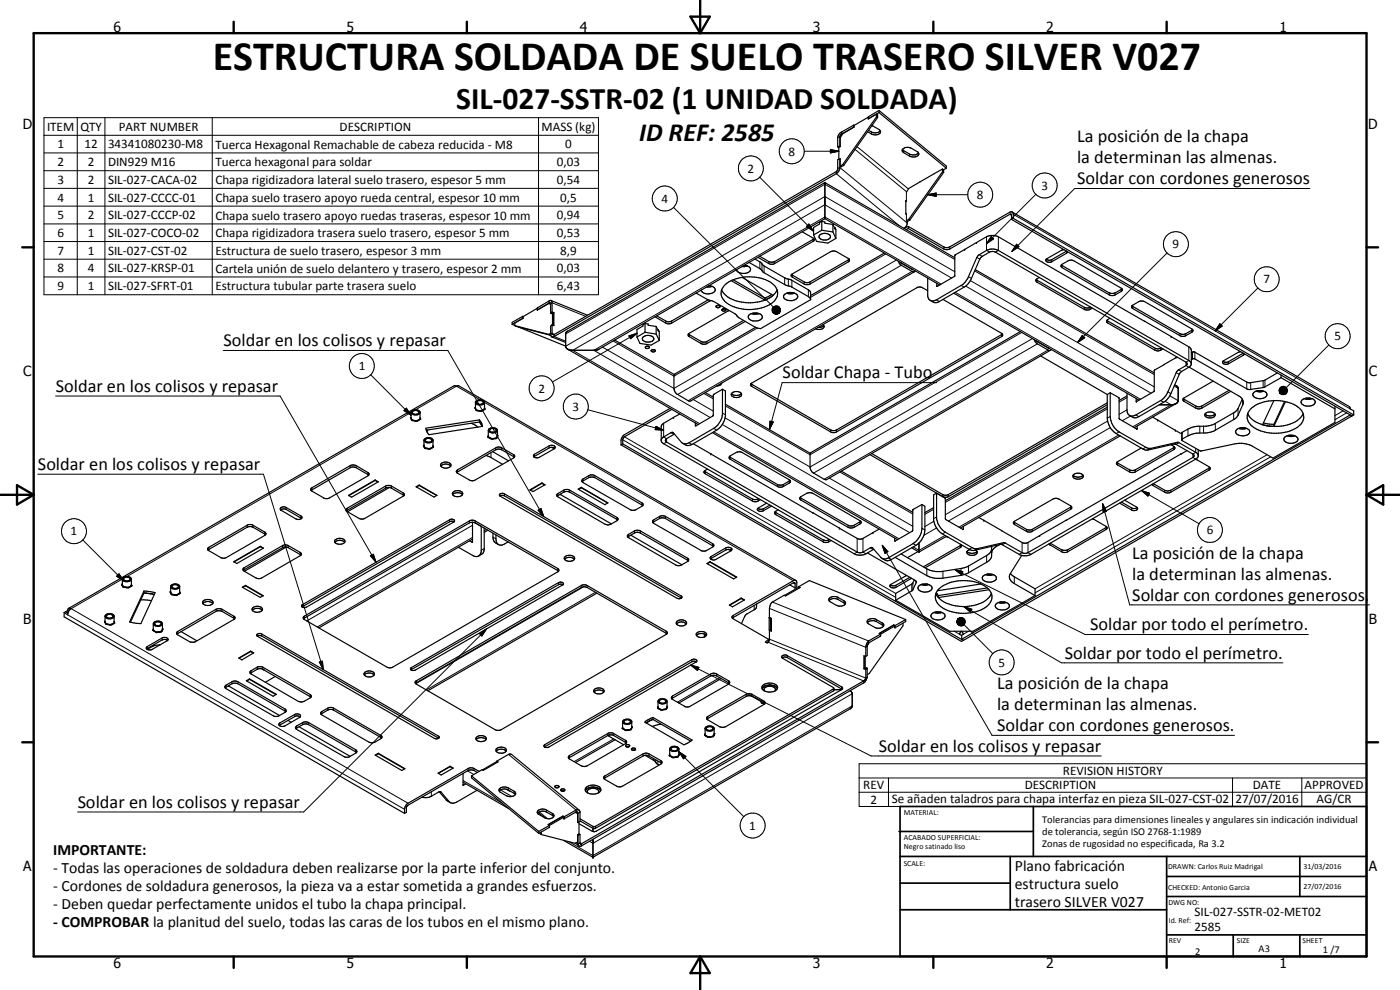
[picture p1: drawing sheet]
<svg xmlns="http://www.w3.org/2000/svg" width="420mm" height="297mm" viewBox="0 0 420 297" stroke-linecap="round" stroke-linejoin="round" font-family="sans-serif">
<defs><g id="words">
<text font-size="12.6" x="63.9" y="20.9">ESTRUCTURA SOLDADA DE SUELO TRASERO SILVER V027</text>
<text font-size="9.4" x="136.9" y="32.7">SIL-027-SSTR-02 (1 UNIDAD SOLDADA)</text>
<text font-size="7.9" x="191.8" y="42.2">ID REF: 2585</text>
<g font-size="5.5">
<text x="323.2" y="42.7">La posición de la chapa</text>
<text x="323.2" y="49">la determinan las almenas.</text>
<text x="323.2" y="55.3">Soldar con cordones generosos</text>
<text x="67" y="103.8">Soldar en los colisos y repasar</text>
<text x="234.9" y="113.5">Soldar Chapa - Tubo</text>
<text x="16.7" y="117.6">Soldar en los colisos y repasar</text>
<text x="11.4" y="141.1">Soldar en los colisos y repasar</text>
<text x="339.8" y="167.6">La posición de la chapa</text>
<text x="339.8" y="173.9">la determinan las almenas.</text>
<text x="339.8" y="180.2">Soldar con cordones generosos.</text>
<text x="327.1" y="189.1">Soldar por todo el perímetro.</text>
<text x="319.5" y="197.6">Soldar por todo el perímetro.</text>
<text x="299.3" y="206.8">La posición de la chapa</text>
<text x="299.3" y="213.1">la determinan las almenas.</text>
<text x="299.3" y="219.4">Soldar con cordones generosos.</text>
<text x="263.7" y="225.6">Soldar en los colisos y repasar</text>
<text x="23.3" y="242.4">Soldar en los colisos y repasar</text>
</g>
<g font-size="4.7">
<text x="15.9" y="256.5">IMPORTANTE:</text>
<text x="15.9" y="261.9">- Todas las operaciones de soldadura deben realizarse por la parte inferior del conjunto.</text>
<text x="304.6" y="261.2">Plano fabricación</text>
<text x="15.9" y="267.3">- Cordones de soldadura generosos, la pieza va a estar sometida a grandes esfuerzos.</text>
<text x="304.6" y="266.6">estructura suelo</text>
<text x="15.9" y="272.7">- Deben quedar perfectamente unidos el tubo la chapa principal.</text>
<text x="304.6" y="272">trasero SILVER V027</text>
<text x="15.9" y="278">- COMPROBAR la planitud del suelo, todas las caras de los tubos en el mismo plano.</text>
</g>
<g font-size="4.2">
<text x="34" y="9.6">6</text>
<text x="104" y="9.6">5</text>
<text x="174" y="9.6">4</text>
<text x="244" y="9.6">3</text>
<text x="314" y="9.6">2</text>
<text x="384" y="9.6">1</text>
<text x="6.8" y="38.7">D</text>
<text x="410.6" y="38.7">D</text>
<text x="7" y="112.9">C</text>
<text x="410.8" y="112.9">C</text>
<text x="7" y="187.1">B</text>
<text x="410.8" y="187.1">B</text>
<text x="7" y="261.4">A</text>
<text x="410.8" y="261.4">A</text>
<text x="34" y="290.4">6</text>
<text x="104" y="290.4">5</text>
<text x="174" y="290.4">4</text>
<text x="244" y="290.4">3</text>
<text x="314" y="290.4">2</text>
<text x="384" y="290.4">1</text>
</g>
<g font-size="3.9">
<text x="14.1" y="39.2">ITEM</text>
<text x="24.1" y="39.2">QTY</text>
<text x="35.7" y="39.2">PART NUMBER</text>
<text x="101.9" y="39.2">DESCRIPTION</text>
<text x="162.5" y="39.3">MASS (kg)</text>
<text x="17.2" y="44.5">1</text>
<text x="25.4" y="44.5">12</text>
<text x="32.4" y="44.5">34341080230-M8</text>
<text x="64.6" y="44.6">Tuerca Hexagonal Remachable de cabeza reducida - M8</text>
<text x="169.6" y="44.5">0</text>
<text x="236.6" y="46.7">8</text>
<text x="17.2" y="49.9">2</text>
<text x="26.4" y="49.9">2</text>
<text x="32.4" y="49.9">DIN929 M16</text>
<text x="64.6" y="50">Tuerca hexagonal para soldar</text>
<text x="167.1" y="49.9">0,03</text>
<text x="224.4" y="51.8">2</text>
<text x="17.2" y="55.2">3</text>
<text x="26.4" y="55.2">2</text>
<text x="32.4" y="55.2">SIL-027-CACA-02</text>
<text x="64.6" y="55.2">Chapa rigidizadora lateral suelo trasero, espesor 5 mm</text>
<text x="167.1" y="55.2">0,54</text>
<text x="293.2" y="59.7">8</text>
<text x="312.5" y="56.9">3</text>
<text x="17.2" y="65.8">5</text>
<text x="17.2" y="60.5">4</text>
<text x="26.4" y="65.8">2</text>
<text x="26.4" y="60.5">1</text>
<text x="32.4" y="65.8">SIL-027-CCCP-02</text>
<text x="32.4" y="60.5">SIL-027-CCCC-01</text>
<text x="64.6" y="65.9">Chapa suelo trasero apoyo ruedas traseras, espesor 10 mm</text>
<text x="64.6" y="60.5">Chapa suelo trasero apoyo rueda central, espesor 10 mm</text>
<text x="167.1" y="65.8">0,94</text>
<text x="168.1" y="60.5">0,5</text>
<text x="198.5" y="60.8">4</text>
<text x="17.2" y="71.1">6</text>
<text x="26.4" y="71.1">1</text>
<text x="32.4" y="71.1">SIL-027-COCO-02</text>
<text x="64.6" y="71.2">Chapa rigidizadora trasera suelo trasero, espesor 5 mm</text>
<text x="167.1" y="71.1">0,53</text>
<text x="17.2" y="76.4">7</text>
<text x="26.4" y="76.4">1</text>
<text x="32.4" y="76.4">SIL-027-CST-02</text>
<text x="64.6" y="76.5">Estructura de suelo trasero, espesor 3 mm</text>
<text x="168.1" y="76.4">8,9</text>
<text x="351.9" y="74.5">9</text>
<text x="17.2" y="81.7">8</text>
<text x="26.4" y="81.7">4</text>
<text x="32.4" y="81.7">SIL-027-KRSP-01</text>
<text x="64.6" y="81.8">Cartela unión de suelo delantero y trasero, espesor 2 mm</text>
<text x="167.1" y="81.7">0,03</text>
<text x="17.2" y="87">9</text>
<text x="26.4" y="87">1</text>
<text x="32.4" y="87">SIL-027-SFRT-01</text>
<text x="64.6" y="87.1">Estructura tubular parte trasera suelo</text>
<text x="167.1" y="87">6,43</text>
<text x="379.2" y="85">7</text>
<text x="400.5" y="102.2">5</text>
<text x="107.6" y="111.1">1</text>
<text x="161.6" y="117.8">2</text>
<text x="171.8" y="123.3">3</text>
<text x="21.2" y="160.7">1</text>
<text x="362.2" y="160.3">6</text>
<text x="299.6" y="200">5</text>
<text x="319" y="232.5">REVISION HISTORY</text>
<text x="259.1" y="236.8">REV</text>
<text x="307.5" y="236.8">DESCRIPTION</text>
<text x="376" y="236.8">DATE</text>
<text x="391.5" y="236.8">APPROVED</text>
<text x="261.2" y="241.1">2</text>
<text x="267.7" y="240.8">Se añaden taladros para chapa interfaz en pieza SIL-027-CST-02</text>
<text x="370.8" y="241">27/07/2016</text>
<text x="395.1" y="241">AG/CR</text>
<text x="224.9" y="249">1</text>
<text x="358.5" y="275">SIL-027-SSTR-02-MET02</text>
<text x="358.5" y="279.4">2585</text>
</g>
<g font-size="3.1">
<text x="312.7" y="246.8">Tolerancias para dimensiones lineales y angulares sin indicación individual</text>
<text x="312.7" y="250.4">de tolerancia, según ISO 2768-1:1989</text>
<text x="312.7" y="254">Zonas de rugosidad no especificada, Ra 3.2</text>
<text x="358.7" y="286.5">2</text>
<text x="377.7" y="285.6">A3</text>
<text x="397" y="285.9">1 /7</text>
</g>
<g font-size="2.4">
<text x="271.2" y="244.4">MATERIAL:</text>
<text x="271.3" y="252">ACABADO SUPERFICIAL:</text>
<text x="271.3" y="254.6">Negro satinado liso</text>
<text x="271.2" y="259.7">SCALE:</text>
<text x="350.6" y="260.8">DRAWN: Carlos Ruiz Madrigal</text>
<text x="391.2" y="260.6">31/03/2016</text>
<text x="350.6" y="267">CHECKED: Antonio Garcia</text>
<text x="391.2" y="266.7">27/07/2016</text>
<text x="350.6" y="271.4">DWG NO:</text>
<text x="350.8" y="276.9">Id. Ref:</text>
<text x="350.8" y="282.8">REV</text>
<text x="371.2" y="282.9">SIZE</text>
<text x="390.9" y="282.9">SHEET</text>
</g>
</g></defs>
<g fill="none" stroke="#000" stroke-width=".3">
<path d="M13.2 35.3h166.4v53.1h-166.4zM23.2 35.3v53.1M31.5 35.3v53.1M63.7 35.3v53.1M161.6 35.3v53.1M261.5 39.6v.6M13.2 40.6h166.4M13.2 45.9h166.4M13.2 51.2h166.4M13.2 56.5h166.4M228 53.2l16.2 16.2M241.4 45.4h10.3"/>
<path d="M249.2 44.9l2.5 .5-2.5 .5zM251 52.1l18.9 15.6M252 50.2l20.3 16.7M252.3 41.2l-.3-.1-.6 .2M252.6 40.2l.2 .1M256.6 44.8l15.5 12.8M257.2 44l15.4 12.7M271.2 45.2v.6M272 57.7v2.6M273 46.2v.7M278.5 58.4l2.5-.5v1zM278.5 58.4h11.9"/>
<path d="M310.9 58.3l-14.8 14.8M393.1 56.6h-70.6l-18.8 18.8M13.2 61.8h166.4M13.2 67.2h166.4M13.2 72.5h166.4M13.2 77.8h166.4M202.1 62.2l30 29.9M228 78.6v2M228.7 79.2v2M229.3 79.8v2M230.7 78.5v.6M232.5 78.5v.6"/>
<path d="M242.1 67.9l.7-.7 1.4 2.2zM244 71.8v.6M254.6 78v.6M265.8 76.2l-22.5 13M269 78l-66.7 38.5-21.5-12.4M270.5 79.6l-67.1 38.8M270.6 78.9l-.1 .1M272 64.2v2l.3 .2M283.2 74.1v.6M285 74.1v.6M286.5 77.9l-38.9-22.6-77.9 44.9M293.1 77.3l.9 .5"/>
<path d="M293.9 76.4l.9 .5M296.1 71v4.1l.9 .5M297.5 71l.7 .7-2.1 1.4zM299.6 71v4.1l-.9 .5M303.1 64.3l.5 .3M304.1 64.3l101.1 58.4M305.1 73.3l.7 .7-2.1 1.4zM315.7 77.9v.6M318.8 79.7v.6M320.1 75.4v.6M350.3 75.9l-26.9 26.9M13.2 83.1h166.4"/>
<path d="M164.8 90.9l.5 .2M165.3 91.2l.4-.4 10.1 4.1M165.7 100l.7 .3M166.1 94v3.7M191.2 100l-25.4 14.6M199.8 96.3v.6M201.6 96.3v.6M213.1 90.1v.2M227.3 98.4l-25 14.5-18.3-10.6M231.7 92.7l2.1 1.2-2.1-.9zM231.7 93l2.1 .9-2.1-.6zM231.7 93.3l2.1 .6-2-.4z"/>
<path d="M231.8 93.5l2 .4-1.9-.1zM231.8 92.5l2 1.4-2.1-1.2zM231.9 93.8l1.9 .1h-1.7zM232 92.2l1.8 1.7-2-1.4zM232.1 93.9h1.7l-1.4 .2zM232.2 92l.2-.1 1.4 2zM232.2 92l1.6 1.9-1.8-1.7zM232.4 94.1l1.4-.2-1.2 .3zM232.4 91.9l.3-.1 1.1 2.1zM232.6 94.2l1.2-.3zM232.7 91.8h.2l.9 2.1zM232.9 94.3l.9-.4z"/>
<path d="M232.9 91.8h.3l.6 2.1zM233.1 94.3l.7-.4zM233.2 91.8l.3 .1 .3 2zM233.4 94.2l.4-.3zM233.5 91.9l.2 .1 .1 1.9zM233.6 94.1l.2-.2zM233.7 92l.2 .2-.1 1.7zM233.9 92.2l.1 .2-.2 1.5zM234 92.4l-.2 1.5zM234.1 93.5l-.3 .4zM234.1 92.6l-.3 1.3zM234.2 93.2l-.4 .7z"/>
<path d="M234.2 92.9l-.4 1zM235.5 83.4v2M236.6 83.7v2.1M237.6 84.1v2M237.8 82.5v.7M241.3 84.6v.6M242.6 87v2M243.1 84.6v.6M273.7 81.4l-67.2 38.8M273.8 80.8h-.1M281 90l.9 .5M281.1 85.8l.2 .1"/>
<path d="M282.4 85.3l-34.8-20.2-69.4 40 34.9 20.2M285.6 83.4l-38-22-75.7 43.7 38.1 22M286.5 81.5l-38.9-22.5-77.9 44.9M286.7 87.7l55.6 32.1M288.4 85.6l.9 .5M289.8 85.9l55.7 32.1M290.6 83l.9 .5M291.2 84.2l55.2 31.9M292.5 81.3l53.9 31.1M306.7 99.7l-63.6 36.7-25.4-14.6M311.2 84.1v.6M325.4 92.2v.6"/>
<path d="M327.1 92.2v.6M332.4 96.3v.6M332.9 87.9v.6M334.7 87.9v.6M336.5 86.9v.6M340 91.9v.7M357.7 99.1v.6M366.1 97.2l.7 .6-2.1 1.5zM377.5 86.4l-12.8 12.9M16.7 118.8h67.4l28.7 49.9M67 105.2h67.4l28.8 49.8M111.2 112.4l12.1 12.2"/>
<path d="M144 119.9l-7-4-12.3 7M166.3 101l3.4 1.4M188.8 100.8l2.4-.8-1.9 1.6zM206.9 100.4v.6M208 119.8l6.1 3.6M210.4 102.4v.7M211.2 118l2.9 1.7M212.2 102.4v.7M225.6 115.3v.7M281.1 114.8h-46.4l-3.8 14.1M300.6 100.4v.6M309.8 101.6l-66.7 38.5-25.5-14.7"/>
<path d="M311.4 103.2l-67.2 38.7M311.4 102.5h.1M314.5 105l-67.2 38.8M314.6 104.4h-.1M324.8 100.6l.7 .7-2.1 1.5zM338.2 119.3l-2.3 1.3M346.6 104.4v.7M348.3 104.4v.7M350.5 117.6l.9 .5M351.1 118.7l2.5 1.5M352.4 115.8l1.2 .7M353 111.8l.9 .6"/>
<path d="M353.7 111l.9 .5M354.1 100.1v.6M355.4 119.8v.6M355.9 100.1v.6M356.8 104.1v4.1l-.9 .5v1l.9 .5M357.9 105.7v2M358.6 105.7v2M368.7 108.5v.6M373.1 106v.6M374.2 114.6v2.1M375.4 114.8v2M379.1 114.2v2.1"/>
<path d="M379.6 114v2.1M383.9 117.1l.3 .9zM383.9 117.3l.3 .7zM384 116.8l.2 1.2-.3-.9zM384 117.6l.2 .4zM384 116.5l.2 1.5zM384.1 117.9l.1 .1zM384.2 116.3l.2-.1-.2 1.8zM384.2 116.3v1.7l-.2-1.5zM384.2 118l.5 .4zM384.2 118l.8 .4zM384.2 118l1 .4z"/>
<path d="M384.2 118l1.3 .4zM384.2 118l1.6 .2-.3 .2zM384.2 118l1.8 .1zM384.2 118l2-.1-.2 .2zM384.2 118l2.1-.4-.1 .3zM384.2 118l2.2-.6-.1 .2zM384.2 118l2.2-.9v.3zM384.2 118l2.2-1.1v.2zM384.2 118l2-1.4 .2 .3zM384.2 118l1.9-1.6 .1 .2zM384.4 116.2l.2-.2-.4 2zM384.6 116h.3l-.7 2z"/>
<path d="M384.9 116l.3-.1-1 2.1zM385.2 115.9l.2 .1-1.2 2zM385.4 116h.3l-1.5 2zM385.7 116l.2 .2-1.7 1.8zM385.9 116.2l.2 .2-1.9 1.6zM398.8 103.5l-12.8 12.8M105.1 139.7v.6M106.9 139.7v.6M121.2 123.2l.8-.7 1.3 2.1zM122 122.5l1.3 2.1-2.1-1.4zM123.3 123.7l-85.2 49.3M145.4 120.7l92.7 53.5"/>
<path d="M147.4 135.8v1.5M148.8 134.4v.6M150.6 134.4v.6M154.1 136.4v.6M160.4 136.3v.6M164.8 133.8v.6M176.4 122.9l22.8 6.2M186.9 132l81.9 47.2M187.4 131.1l81.4 47M196.9 127.9l2.3 1.2-2.6-.2zM199.2 127v4.1l.9 .5v1l-.9 .5M201.3 129.8l.9 .5"/>
<path d="M206.8 132.8l.9 .5M208.7 127.6l.2 .2M214.2 129.5l55.6 32.2M214.2 128.5l.9 .6M216.8 127.4l56.2 32.4M216.8 124l.9 .5M219.1 137.2v.6M231.1 126.4l1 .2-1.2 2.3zM249.3 129v.6M251.1 129v.6M332.3 122.7l-48.6 28M332.4 126.3l-48.7 28.1"/>
<path d="M333.2 128.3l-48.6 28M333.2 125l-.9 .5M335.4 138.9v.6M335.7 130.5l-47.9 27.7M335.9 129.6l-.9 .5M338.2 123l-2.3 1.3M339.2 124.8l-2.4 1.4M340.9 124.5l.9 .5M341 120.4h.2M341.3 128.6l-.2 .1M343.9 134.2l-.9 .5M345.4 134.5l-.9 .5"/>
<path d="M348.3 120.2l.9 .5M349.7 120.4l1.8 1.1-11.5 6.6M352.2 134.3v.6M353.3 132.7l-.8 .5M353.9 132.8l-.9 .5M354.8 129.7v2M356.5 128.7v2.1M358.8 134.5v1.2l-.8 .5v1l.8 .6M358.9 121.8v.7M360.1 127.9v2M360.7 121.8v.7M361.2 127.9v2"/>
<path d="M364.7 127v2.1M370.2 123.9v2M371.5 122.6v2M372.9 120v1.5M380.3 136.4l-69.7 40.3M381.3 137.1l-70.7 40.8M403.1 123.3l-2.5 1.4M404.1 123.9l-3.5 2M11.3 142.3h67.8l17.9 58.6M74.2 157.6v.6M75.9 157.6v.6M79.4 159.6v.6"/>
<path d="M85.9 152.3v.6M90.3 154.8v.6M93.6 146.3v.7M104.2 152.5v.6M110.4 141.8v.6M115.7 145.8v.7M117.5 145.8v.7M121 147.9v.6M134.9 156v.5M137.3 141v.6M140.9 156.3v.6M141.8 157.6l-49.7 28.7"/>
<path d="M142.6 156.3v.6M146 158.8l-.7 .4M151.4 148.2v.6M161.5 153.1l.8-.5 .9 2.4zM167.5 148.1v.6M168.3 148.2v.2M169.2 147.1v.6M171 147.1v.6M175 143.7v.6M176.7 142.7v.6M178.5 142.7v.6M185.1 155.2v.6"/>
<path d="M190.4 159.3v.6M192.2 159.3v.6M192.6 150.9v.6M196.2 156v.6M197.9 154.9v.7M199.7 154.9v.7M211.7 141.5v.7M225.8 149.7v.6M227.5 149.7v.6M229.1 152.7v.5M232.9 153.8v.6M233.3 145.4v.6"/>
<path d="M235.1 145.4v.6M236.8 144.3v.6M240.4 149.4v.6M248.9 143.4l25 14.5M252 141.6l21.9 12.6M254.5 157.6v.6M256.3 157.6v.6M258.1 156.6v.6M276.7 158.5l.9 .5M280.2 152.8l-2.6 1.5M280.2 156.4l-2.6 1.6M281.1 158.4l-3.8 2.2"/>
<path d="M281.1 155.1l-.9 .5M282.9 148.4v.6M283.7 159.7l-.9 .5M284.6 148.4v.6M289.1 158.7l-.1 .1M304.5 156.8v.6M308 158.8v.6M309.8 158.8v.6M321.3 152.2v.6M330.9 151.1l1.2 2.3-1 .3zM330.9 151.1l8.1 30.4h72M331.9 158.3v.6"/>
<path d="M339 141v.6M339.6 152.4v.6M340.7 141v.6M342.6 147.2l2.4 .8-.5 .8zM342.6 147.2l17.3 9.9M346 145.2v.5M349.6 147.1v.6M351.4 147.1v.6M362.8 140.5v.6M24.8 162l12.3 12.3M35 172.9l.7-.7 1.4 2.1zM35.7 172.2l1.4 2.1-2.1-1.4z"/>
<path d="M36.7 173.7l-15.3 8.9 101.1 58.4M62.7 164.2v.6M73.3 170.3v.6M84.8 163.7v.6M86.5 163.7v.6M90.1 165.7v.7M111.2 166.8l.8-.5 .8 2.4zM141.8 161.2l-46.6 26.9M141.8 162.6h-.2M145.3 164.6l-.9 .5M147.9 161.2l.9 .5M167.4 170.6v.6"/>
<path d="M167.6 174.8v.6M174.4 175.7v.6M175.2 176.1l-50.4 29M176.2 175.7v.6M178.7 177.7l-50.7 29.3M188.7 160.3v.7M204.4 178.8v.6M206.3 167.5v.6M213.4 167v.6M213.9 163.1v.6M217.8 164.4v.6M238.1 174.9l.5 .3"/>
<path d="M247 162v.6M248.7 162v.6M251.5 179.2v.7M257.2 161.5v4.2l-.8 .5M259 161.5v4.2l.9 .5M261.2 164.4l.9 .5M264.8 163.6l1.7 1.9-.9 .5zM264.8 163.6l32.9 57h72.8M266.6 167.4l.9 .5M268.5 162.2l.2 .1M268.9 175.6v.6M273.3 173.4v.3"/>
<path d="M273.6 175.3v2M274 174.9v2.1M274 163.1l.9 .5M274.9 174.5v.3M278.2 170.7v2M283 171.4v2.1M283.6 160.7l-7.8 4.4-1.7-1M286.5 170.9l2.5 .6-.5 .9zM286.5 170.9l39.2 19.5h66.9M288.2 163.7v.6M288.4 170.6v2M290.6 169.8v2.1"/>
<path d="M291.7 164.3l-.8 .5M293.2 164.6l-.9 .5M296.1 166.7v2M299 163.6v.4M301.2 162.8l-.9 .5M301.7 162.9l-.9 .5M304.4 173.1v2M306.7 162.8v3l-.9 .5M308.5 162.8v3l.9 .5M315.1 163v.5M318.6 165v.6M320.4 165v.6"/>
<path d="M20.3 184.4l101.1 58.4M44.2 194v.6M45.9 193.6v.3M46.4 193.3v.4M48.6 191.4v.6M50.2 192v.3M53.4 189.4v.7M64.8 182.8v.6M66.6 182.8v.6M70.1 184.9v.6M78.6 190.2v.6M90.8 181.4v.6"/>
<path d="M91.3 184.9v.6M95.8 198.6l1-.2 .2 2.5zM143.9 190.1l2.1-1.4-1.4 2.1zM146 188.7l-54.9 54.9h-67.8M199.9 189.4v.6M207.3 199.6l2.5 .6-.5 1zM207.3 199.6l54.1 27.2h69.1M207.7 197.9v.6M220 184.7v.6M226.3 181.7v1.3M230.5 192.7l28.7 11.6M230.9 191.8l28.9 11.7"/>
<path d="M230.9 182.5l28.9 11.7 .5-.3M231.8 180.6l28.9 11.7M236.3 196.7v.6M253.3 180.3v.6M259.4 196.8v3.6M263 185.9v.6M264.7 186.9v.6M286.4 189.4l1.6 .9M287.6 185.7l-.3 .4zM287.6 185.7l-.4 .7zM287.6 185.7l-.4 1zM287.6 185.7l-.4 1.2z"/>
<path d="M287.6 185.7l-.3 1.5-.1-.3zM287.6 185.7l-.1 1.7zM287.6 185.7l.1 1.9-.2-.2zM287.6 185.7l.3 2-.2-.1zM287.6 185.7l.6 2.1-.3-.1zM287.6 185.7l.8 2.1h-.2zM287.6 185.7l1.1 2.1h-.3zM287.6 185.7l1.4 2-.3 .1zM287.6 185.7l1.6 1.8-.2 .2zM287.6 185.7l1.8 1.7-.2 .1zM287.6 185.7l1.9 1.4-.1 .3zM287.6 185.7l2 1.2-.1 .2z"/>
<path d="M287.6 185.7l2.1 .9-.1 .3zM287.6 185.7l2 .6 .1 .3zM287.6 185.7l2 .4v.2zM287.6 185.7l1.9 .1 .1 .3zM287.6 185.7l1.7-.1 .2 .2zM287.6 185.7l1.4-.2 .3 .1zM287.6 185.7l1.4-.2zM287.6 185.7l1.2-.3zM287.6 185.7l.9-.4zM287.6 185.7l.6-.4zM287.6 185.7l.4-.3zM287.6 185.7l.2-.2z"/>
<path d="M289.3 182l2.4 .8-.5 .8zM289.3 182l29.3 16.9h66.4M289.3 187.5l8.7 8.6M290.6 189.4l-1.5 .9M67.8 205.6v.6M68.7 205.7v.2M69.6 204.6v.5M71.4 204.6v.5M75.4 201.2v.6M77.2 200.2v.6M78.9 200.2v.6M84 216.9v.7"/>
<path d="M85.5 212.7v.7M88.4 214.4v.6M89.1 217.8v.6M90.8 216.8v.6M92.6 216.8v.6M93 208.4v.6M96.6 213.5v.6M98.4 212.5v.6M100.1 212.5v.6M123.4 200.3v.6M125 204.3v.6M201.8 208.8v.7"/>
<path d="M212.4 215v.6M213.3 202.2v.6M215.1 202.2v.6M216 203.3l-12.7 7.4M218.6 204.3v.6M223.9 208.3v.7M225.7 208.3v.7M229.3 210.4v.6M250.1 206.7v.6M252.5 206.1v.6M255.8 211.8l-77.8 44.9-7.3-4.2M255.8 208.2l-77.8 44.8-1.1-.6"/>
<path d="M106.8 225v.6M114.2 220.6v.6M129.4 237.6v1.3M131.6 220.9v.5M132.1 237.5l.3 .2M139 234.2l11.7 6.7M139 235.5l.1 .1M140.3 231.3l1.9 1.1M140.5 230.6v.6M142.3 230.6v.6M150.2 237l3.4 2M152.5 236.4v.6"/>
<path d="M152.6 226.4l20.3 16.6M154.3 237.4v.6M163.5 223.4v.7M170.9 226.7v.6M181.5 232.8v.6M182.4 220.1v.6M182.9 220.5v.5M184.2 221.7l-11.9 6.8M184.2 220.1v.6M187.7 222.1v.6M187.9 222.8v.2M193 226.2v.6"/>
<path d="M194.8 226.2v.6M196.2 227.6v.5M196.8 228v.8M197.4 228.3v1.1M198.3 228.2v.7M203.7 225.6l2.2 1.3-.8 .8zM203.7 225.6l19.5 19.4M257.8 229.2h152.3v12.8h-152.3zM257.8 233.4h152.3M257.8 237.7h152.3M266.6 233.4v8.6M369.9 233.4v8.6"/>
<path d="M390.7 233.4v8.6M133.9 240l.9 .5M161.8 243.6l2.5 2M164 243v.6M165.8 244.1v.5M173 252.8l.5 .4M173 243.6l.5 .4 .6-.2M174.1 252.8l.4 .4M178 247.9v.6M178.7 247.9v.6"/>
<circle cx="199.5" cy="59.6" r="3.8"/>
<circle cx="225.3" cy="50.5" r="3.7"/>
<circle cx="237.6" cy="45.4" r="3.7"/>
<circle cx="294.2" cy="58.4" r="3.8"/>
<circle cx="313.5" cy="55.6" r="3.8"/>
<circle cx="352.9" cy="73.2" r="3.8"/>
<circle cx="380.1" cy="83.8" r="3.8"/>
<circle cx="108.6" cy="109.8" r="3.7"/>
<circle cx="162.6" cy="116.5" r="3.8"/>
<circle cx="401.5" cy="100.9" r="3.7"/>
<circle cx="172.8" cy="122" r="3.8"/>
<circle cx="22.2" cy="159.4" r="3.8"/>
<circle cx="363.1" cy="159" r="3.8"/>
<circle cx="300.6" cy="198.8" r="3.7"/>
<circle cx="225.9" cy="247.7" r="3.8"/>
</g>
<g fill="none" stroke="#000" stroke-width=".35">
<path d="M252.6 39.6l-.8 .7-.4 .8v3M252.6 39.6v.6M256.2 38.1v.1M256.2 37.5l.1 .1M256.2 37.5v.6M256.2 37.5l-3.6 2.1M256.2 38.1l-3.6 2.1M256.3 37.6v.5l-3.4 2-.7 1.3v2.6M260.6 35.2l-4.3 2.4M260.6 35.2h.1M260.7 39.1a2.83 2.83 0 0 0 3 .6l.5-.5M261.7 37.7l2.1 1.2a.94 .94 0 0 1 .2 1.2 .94 .94 0 0 1-1.1 .4l-1.2-.2-1.3-.8"/>
<path d="M263 35.1l.4 .2M263 35.1l-10.1 14.3M263 34.2l.4 .3v.8M263 34.2v.9M263 34.2l-2.4 1.5v-.5M263.4 35.3l-10.2 14.3M263.8 33.1l-3.2 1.9v.6l3.2-1.8M263.8 33.1v.7M263.8 33.1l20.2 16.7v.7M263.8 33.8l20.2 16.7M247.6 54.8l-77.5 44.7-.4 .5v4.1l.7 .7M247.6 54.8v10.8"/>
<path d="M247.6 54.8l38.9 22.5M251 51.5v.6M251 51.5l-84.7 48.9M251 52.1l-84.7 48.9M251.4 44.1l.3 .2M252 50.2l-.6 .3M252 47.7v3.1l-1 1.3M252 47.7l-.6 .2v2.9l-.4 .7M252 47.7l.2 .1M252 43.8l.2 .1M252 43.8l-.6 .3M252.1 47.8l.1 2"/>
<path d="M252.2 44l-.5 .2v3.6M252.6 40.2l-.6 .7v2.9M252.9 49.4l.3 .2M252.9 49.4l-.7 .4M253.2 49.6l-.7 .4-.3-.2M270.8 44.8l2.4 1.6 .6 .1 1.1-.1 .8-.6M271.1 44.6a2.54 2.54 0 0 1 2.4-.1l1.8 1a.73 .73 0 0 1 .4 .8 .73 .73 0 0 1-.5 .6l-.8 .2-.9-.1-2.3-1.2a.67 .67 0 0 1-.4-.6 .67 .67 0 0 1 .3-.6zM276.1 54.6l-3.4 2-.7 1.1M280.4 52.1l-4.4 2.5M282.9 51.5l.3 .2M282.9 51.5l-10.2 14.3M282.9 50.7l.3 .2"/>
<path d="M282.9 50.7v.8M282.9 50.7l-2.5 1.4M283.2 51.7l-10.2 14.3M283.2 50.9v.8M284 50.5l-.8 .4M223.3 79.6l1 .2M223.8 79.7l-.8 .1M224.3 79.8l.5 .3a1.01 1.01 0 0 1 .4 1.1 1.01 1.01 0 0 1-1 .7 2.47 2.47 0 0 1-3.2-1M224.3 79.8l-1.6 .2M224.8 78.7l3.4 2 1.1 1.1 6.2 3.6 1.9 .6 5.2 3 .7 .9M226.6 77.7l1.6 1 1.1 1.1 6.2 3.6 1.9 .6 5.2 3 .6 .7 .1 2.2M240.7 69.6l3.5 1.9 .2 .4-.2 .4-12.1 6.9-1.4-.1-3.2-1.9"/>
<path d="M244.2 70.5l.9 1.9 3.3 .5 2.5-1.4M244.3 71.6l-12 7h-1.4l-2.9-1.7M245.9 70.7a2.17 2.17 0 0 1 3.3 .3v.2a2.05 2.05 0 0 1-2.7 .6l-.7-.6zM246.6 66.4l1 .2v.4l2.4 .4M246.6 66.4l-.7 .4v.4l-1.7 1v2.3M246.6 66.4v2.7M246.6 69.1l3.4 .5M246.6 69.1l-2.4 1.4M247.6 65.6l-67.9 39.2-1.5 .3h-6.3l-1.5-.3M247.6 65.6l34.4 19.9M250 67.4l.6 1.3v-.3M250 67.4v2.2"/>
<path d="M250 69.6l.9 1.9M250.6 68.4l-.1 .2M250.6 68.4l.3 .5v2.6M254.8 77.8l-11.9 6.9h-1.4l-3.9-2.4M265.4 75.9l-22.1 12.8M269.5 78.3l.8 1.2 3.4 1.9 .6 .2 .3-.3M270.2 78.7l3.8 2.2M272 60.3l-.1 .2M272 60.3l-.1-.1v3.9l.1 .1M272.6 67.9v.7M272.6 67.9l-1.1 .5M272.6 68.6l-.7 .3"/>
<path d="M272.7 65.8l.3 .2M272.7 65.8l-.7 .4M273 66l-.7 .4a2.06 2.06 0 0 1-1 2.1M289.5 74.8l-2.9 1.8-.1 6.3-5.2 3-.2-.9M289.5 74.8h.1M293.1 72.8l-3.6 2M293.1 72.8h.1M293.1 72.8l3.5-2a4 4 0 0 1 3 .2l5.3 3.1M303.6 65.8v-1.4l-.4-.2-18.2 10.5-.9 .2-.9-.2-10.6-6.1M303.6 65.8l102.1 59M303.8 63.6l101.1 58.4 .3 .7 1.1 .6v1.2M304.1 65.5l-.1-1.6-.4-.4-.4 .1-18.8 10.7-1.2-.2-10.6-6.2"/>
<path d="M304.1 65.5l-.5 .3M304.1 65.5l102.2 59M304.9 74.1h.1M304.9 74.1l8 4.6M312.9 78.7l30.6 17.7M312.9 78.7h.1M318.5 79.5l14.4 8.4 1.4 .1 2.4-1.3M318.6 79.4l2.1-1.2 1.2-.1 14.6 8.3a.53 .53 0 0 1 .3 .6 .53 .53 0 0 1-.3 .5l-2.2 1.1-1.4-.1-14.1-8.2-.4-.4zM319.4 74.9l-.7 .1-4.8 2.9a1.08 1.08 0 0 0 1.8 .6l4.4-2.5 .3-.4M320.1 75.4l-4.4 2.5a1.44 1.44 0 0 1-1.7-.1M153.7 97.3l.8 .4M154.5 97.7l10.2 2.6"/>
<path d="M154.5 97.7l10.5 2.8M155.6 98.1l14.1 5.7M156.9 94.9v.6l-3.2 1.8M156.9 94.9l.1 .1M156.9 94.9l-3.2 1.8v.6M157 95v.5l-2.5 1.4v.8M161.2 92.5l.1 .1M161.2 92.5l-4.2 2.5M161.3 93h.1M164.8 90.3l.5-.2 .3 .3 .1 3.2M164.8 90.9l.3-.1 .2 .4v2.7M164.8 90.3l-3.5 2.1v.6"/>
<path d="M164.8 90.9l-3.5 2.1M164.8 90.3v.6M165.3 91.4l-.6-.3-3.5 1.9v-.5M165.3 93.9l.2 .1M165.3 100l-.6 .3M165.4 90.2l10.9 4.4M165.7 100l-.4 .4M165.7 97.5v2.6l.2 .3h.4M165.7 93.6l.5 .2M165.7 93.6l-.4 .3M165.7 97.5l-.4 .3v2.6M165.8 93.9l-.4 .1"/>
<path d="M165.8 93.9l.3 .1M165.8 93.9v3.6M166.2 93.8l-.2 .2M166.2 93.8v3.9l-.5-.2M193.6 97.1l-.7 .4v.3l-1.7 1v2.3M193.6 97.1l.9 .1v.4l2.4 .4M193.6 97.1v2.6M193.6 99.7l3.3 .5M193.6 99.7l-2.4 1.4M196.9 98l.7 1.4v-.4M196.9 98v2.2M197.6 99l-.1 .2"/>
<path d="M197.6 99l.3 .5v2.7M208.9 87.9l3.5 2 .8 .3M212.5 90l-10.9 6.3a1.68 1.68 0 0 1-1.8 0l-2.7-1.6M212.7 85.7l1 .2M213.2 85.8l-.9 .1M213.3 90.2l-12.1 6.9-1.2-.1-3.5-2M213.7 85.9a1.06 1.06 0 0 1 .9 1.1 1.06 1.06 0 0 1-1 1 2.47 2.47 0 0 1-3.2-1M213.7 85.9l-1.7 .2M214.9 91.8a.67 .67 0 0 1 1.2 .3 .62 .62 0 0 1-.7 .2 .62 .62 0 0 1-.5-.5zM215.2 91.7h.6M216.7 92.8l.6-.2 .6 .3a.68 .68 0 0 1-.6 .5 .68 .68 0 0 1-.7-.4zM216.9 92.7h.7"/>
<path d="M217.8 85.3a12.5 12.5 0 0 1 13.9-.3 3.6 3.6 0 0 1 1.6 3.5 3.6 3.6 0 0 1-2.4 2.9 12.5 12.5 0 0 1-13.4-1 3.3 3.3 0 0 1 .3-5.1zM218.9 93.2l-12 6.8-.3 .2v.6l3.8 2.3 1.4 .2 11.9-6.9M219.4 84.2l10.2 5.8M220 83.9l9.6 5.5M222.7 83.2l9.3 5.4a12.3 12.3 0 0 1-14.4-.2l-1-1.4M223.1 96.1l-11.3 6.5-1.4-.2-3.8-2.2M224.7 94.6a2.67 2.67 0 0 1 4.1 .4 2.4 2.4 0 0 1-3.7 .9l-.5-.5zM225.5 94.1l.6 .2 1.8-.2M225.9 94h1.5M229.6 89.4v.6M231.6 88.9l-2 1.1M231.6 88.3l-2 1.1"/>
<path d="M233.2 87l-.4 .7-1 1.1M235.4 88.4a2.97 2.97 0 0 1 3.9 .1 1.41 1.41 0 0 1-1.8 1.7 1.81 1.81 0 0 1-2.3-1.4zM236.1 88l1 .2 1.4-.2M237.5 82.4l12.2-7 1.4 .1 3.5 2.1a.53 .53 0 0 1 .4 .5 .53 .53 0 0 1-.4 .5l-11.9 6.8-1.4-.2-3.5-2-.4-.4zM238 87.8h-1.5M243.3 89.9l-15 8.7-1.7-.4-4.8-2.9-1.3-1.2-6.2-3.6-1.1-.3M247 97.4l.2 .3M247.2 97.7l-.9 .5h-.9M247.2 97.7a1.15 1.15 0 0 1-.5 1.1 1.15 1.15 0 0 1-1.2 0l-.7-.1M274.4 81.5l-67.1 38.8-.8-.1-3.7-2.3-.5-1.4v-3.6l.3-.7 24.2-14M278.4 87.2l-1.5-.8a1.68 1.68 0 0 0-1.8 0l-49.6 28.6-.3 .6 24.3 14.1h1.4l50-29-.3-.7-17.6-10.2M278.4 83.4v5.4a1.58 1.58 0 0 0 .9 1.4 1.58 1.58 0 0 0 1.7-.2l8.1-4.8 1.4-1.8 2.9-6.5 .3-.4 2.4-1.4a3.9 3.9 0 0 1 3.5 0l57.2 33.1 .7 .9"/>
<path d="M279.2 90.1a2.13 2.13 0 0 0 2.7 .4l7.4-4.4a4.8 4.8 0 0 0 2.2-2.6l2.9-6.3 2.7-1.6 1.2-.1 57.8 33.3 .2 .3-.2 .5-2.9 1.8-2.7 6.2-1.2 1.8-.7 .6-7.7 4.5a1.59 1.59 0 0 1-1.7 .3 1.59 1.59 0 0 1-1-1.5v-5.3M286.2 88l55.6 32.1M292.7 80.9l53.7 31M306.2 99.5l-63 36.5M311 83.9l14.4 8.3a1.75 1.75 0 0 0 1.9-.1M311 83.9l-.2 .3 .4 .5 14.2 8.1a2.34 2.34 0 0 0 2.4-.3M311.9 83.3l-.9 .6M332.2 96.1v.6l.2 .2 14.2 8.2a2.12 2.12 0 0 0 2.4-.4M332.2 96.1l14.6 8.5 .7 .1 1-.3M333.1 95.5l-.9 .6M339.8 91.7l14.5 8.5h1.4l2.2-1.3M339.8 91.7l2.4-1.4 1.3 .2 14.2 8.2 .3 .6-.2 .3-2.1 1.2h-1.4l-14.3-8.2a.55 .55 0 0 1-.2-.9z"/>
<path d="M343.5 96.4h.1M343.5 96.4l13.3 7.7 .7 .6v4.6l-.1 .4-3.3 2.2-2.7 6.2a5.9 5.9 0 0 1-2.2 2.6l-8 4.6h-.9l-1.3-.6M164.7 100.3l.3 .2M165.3 100.4a.63 .63 0 0 0 .3 .7 .63 .63 0 0 0 .7-.1M165.3 100.4l-.3 .1M165.6 101.1l4.1 1.6M166.3 100.4v.6M170.4 104.8l39.1 22.6M184.4 102l18 10.4M191.2 101.1l.9 1.9 3.3 .5 2.5-1.3M192.9 101.2a2.15 2.15 0 0 1 3.3 .5 1.99 1.99 0 0 1-3.4-.1zM194 103.9h.6"/>
<path d="M194 103.9l-.3 .2a.65 .65 0 0 0 .6 .5 .65 .65 0 0 0 .6-.5l-.2-.2h-.6M194.6 103.9h.1M195.4 105.2l.3-.3h.6a.34 .34 0 0 1 .4 .4 .34 .34 0 0 1-.5 .3l-.7-.2zM195.7 104.9h.7M196.9 100.2l1 2M211.7 117.8l2.4 1.4M216.6 114.9l-.5 .7-1.1 .2M216.8 116.8l-2.7 1.7-.1 6.2-5.1 3.1-.2-.1v-.8M216.8 116.8l.9 .5v7.5a6.1 6.1 0 0 1-2.6 4.3l-8 4.5-.9 .1-1.3-.7M216.8 116.8v7.5a5.9 5.9 0 0 1-2.6 4.2l-7.4 4.3a1.81 1.81 0 0 1-2.3 0l-2.7-3.1-2.9 1.5-.5 .8M219.5 118.1a2.14 2.14 0 0 0 3 0M219.6 118a1.9 1.9 0 0 1 3 .4 1.78 1.78 0 0 1-3.2 0z"/>
<path d="M300.8 100.2l-50.4 29-1.1-.2-23.9-13.9M310.4 101.9l.7 1.1 3.4 2 .6 .2 .4-.3M311.1 102.3l3.7 2.1M312.3 106.8l20 11.6M315.3 105.1l-67.2 38.8-.8-.1-3.3-2-.6-.7-.3-.7 .1-4.4M332.3 118.4v7.5a5.9 5.9 0 0 0 2.7 4.2l8.6 4.9h.9l8.1-1.8 5.6 3.1 .1 .6-50.2 29.1-1.2-.1-5.5-3.1-8.2 1.8h-.8l-8.7-4.9a5.8 5.8 0 0 1-2.6-4.2v-7.5M333.2 117.9v7.1a6 6 0 0 0 2.7 4.6l8.6 4.9h.9l8.3-1.8 5.1 3 .8 1M333.2 117.9l2.6 1.5 .1 6.2 5.3 3.1 .1-.9M333.2 117.9l-.9 .5M338.2 118.8l-2.3 1.3M349.3 109.4h.1M349.4 109.3l-3 1.9v6.2l-5.3 3.1-.1-1"/>
<path d="M352.5 115.4l.8 .6 .3 .5v3.7l-.6 .9M352.9 107.3h.1M352.9 107.3l-3.6 2.1M353.3 107.1l-.4 .2M356.9 110.2l15.1 8.7 .8 .8M357.5 105.8l1-.2 15.7 9 1.2 .2a11.8 11.8 0 0 0 8-2.9M357.5 107.9l1-.3 16.1 9.2 4.9-.6 5-2.9M364.1 114.3l-8.7 5.1-.3 .2v.6l3.8 2.3 1.1 .2 9.4-5.3M368.9 117.1l-8.9 4.9-1.1-.2-3.8-2.2M372.4 105.5l-.8 .2-4.7 2.8a1.06 1.06 0 0 0 .7 .9 1.06 1.06 0 0 0 1.1-.3l4.4-2.5 .3-.4M372.8 119.8l-1.3 2.8-.9 1.1-6.2 3.6-2.2 .5a9.9 9.9 0 0 0-7.5 2v2.2M372.8 119.7l.4 .9-.1 .6-1.9 4-6.8 4.1a11.5 11.5 0 0 1-5.3 .7l-2.6 .8-1.8 1.2"/>
<path d="M373.1 106l-4.6 2.6-.9 .1-.6-.3M376.2 117.9a2.82 2.82 0 0 1 4 .3 1.45 1.45 0 0 1-1.8 1.4 1.69 1.69 0 0 1-2.3-1.6zM376.9 117.4l1 .2 1.4-.2M378.8 117.2l-1.4 .1M384.5 113.3l16.1 9.4M384.5 112.5v.8M391.4 119.6l.7 .2 1.7-.2M392 119.5h1.3M123.3 125.5h.1M123.3 125.5l.1 .1M123.3 123.7a1.64 1.64 0 0 0 2.8 .3M123.3 125.2l-.1 .1 .4 .9 1.5 .2 1.2-.6-.2-.5"/>
<path d="M123.3 123.7a1.64 1.64 0 0 1 2.8-.1v2l-.6 .5-.8 .1M123.3 123.7l.1 1.9M123.3 125.3v.1M123.4 125.6l1.3 .7M123.4 125.6v.1M123.5 125.8v.2M123.8 123.5l.1-.1a1.29 1.29 0 0 1 1.8 .3 1.07 1.07 0 0 1-1 .6 1.07 1.07 0 0 1-1-.7zM124.2 126.2h-.3M124.4 126.2h.3M124.7 126.3l.1 .1M126 125.9l-.7 .4M126.1 125.5l.1 .3"/>
<path d="M127.2 133.9h.1M127.2 133.9a1.79 1.79 0 0 0 2.4 .5M127.2 133.6h-.1l.4 .9 1.5 .3 1.1-.7-.1-.2M127.2 132.1a1.66 1.66 0 0 1 2.8-.1v1.9l-.4 .5M127.2 132.1a1.55 1.55 0 0 0 2.8 0M127.2 132.1l.2 2.3M127.2 133.6l-.1 .2M127.7 131.9a1.14 1.14 0 0 1 1.9 .3 1.12 1.12 0 0 1-2-.2zM127.8 128.5l16.1-2.5 .5 .7 .4 1.2-16.1 2.5-.5-.7zM127.8 134.6l.9 .1M128.4 129l-.3 .5M129.6 134.4l-.4 .3"/>
<path d="M129.9 134.3l-.3 .1M130 133.7l.1 .5M132.3 139.9a2.08 2.08 0 0 1 3 0M132.3 139.2a2.04 2.04 0 0 1 3 .2v.3a1.89 1.89 0 0 1-3.1-.1zM141.5 127l1.9 1.1M142.7 122.6l.2 .5M142.7 122.5v.1M142.7 120.9a1.62 1.62 0 0 0 2.7-.1 1.67 1.67 0 0 0-2.7-.3v2.1l1 .6M142.7 122.2l-.2 .1 .4 .9 1.5 .2 1.2-.6-.2-.3M142.7 122.3v.2M143.2 120.4h.1a1.3 1.3 0 0 1 1.7 .2 1.01 1.01 0 0 1-1 .7 1.01 1.01 0 0 1-.9-.7zM143.7 123.2h.3"/>
<path d="M143.7 123.2h-.5M143.9 126.6l-16 2.5M143.9 126v.6M143.9 126.6l.8 1.4M143.9 123.2l.2 .2M145.3 122.9l-.6 .4M145.4 122.3v.3M145.4 120.7v1.7a1.4 1.4 0 0 1-1.7 .8M145.4 122.6l.1 .2M145.8 136.7l1.2 .4 3.8 2.2M146.5 131v.2M146.5 129.1l-.1 2 1.1 .7 1.5-.2 .4-.9-.1-.1"/>
<path d="M146.5 130.7l.5 .7M146.6 128.8a1.72 1.72 0 0 1 2.7 .3 1.64 1.64 0 0 1-2.7 .2zM146.6 131.3l.4 .1M147 131.4l1.7 .2M147 131.4h.1M147 131.4l.3 .3M147.1 128.8a1.03 1.03 0 0 1 1.1-.3 1.03 1.03 0 0 1 .7 .8 1.18 1.18 0 0 1-2-.3zM147.9 135.5l4.7 2.8M148.2 131.6l-.4 .1M149.3 130.9v.1M149.3 131l-.2 .4M149.3 131l-.3 .3-.7 .3"/>
<path d="M149.3 130.6l.1 .2M149.3 129.1v1.8M149.4 130.9h-.1M154.4 137.2l-4-2.3-1.2-.1-12.1 7M165.6 134.2l.7 .5M166.3 134.7l-4.6 2.6-.7 .1-.8-.3M166.3 134.7l.3-.3a1.06 1.06 0 0 0-.7-.9 1.06 1.06 0 0 0-1.1 .3l-4.4 2.5-.3 .4 .1 .4M166.5 134.5l-.6-.3-.9 .1-4.8 2.8M186.4 133.5l102.1 58.9 .6-.2M186.9 133.2l-.5 .3M186.9 133.2l102.2 59M201.1 122.5l-14.1 8.2a3.2 3.2 0 0 0-.6 2.8"/>
<path d="M201.7 122.8l-14.4 8.3-.4 .7v1.4M202.4 130.3l-2.5 1.4-.2 .4 .2 .4 57.3 33.2 .7 .2 .9-.2 2.9-1.4 2.7 3a1.75 1.75 0 0 0 2.2 .1l7.4-4.3a6.1 6.1 0 0 0 2.7-4.2v-7.5M204 124.2l-5.4 3.3-.2 .3v4.4l.5 .8 57.5 33.2a3.8 3.8 0 0 0 3.5 0l2.3-1.4M208.1 133.1l49.3 28.6h1.4l3.2-1.9M213.3 136.2h.1M213.8 129.8l55.6 32.1M217.7 121.3l25.5 14.7M218.9 137l14.8 8.5 1.4-.1 2-1.3M219.1 136.8l2-1.1h1.4l14.3 8.2 .3 .3v.5l-2.4 1.4-1.2-.1-14.4-8.2-.3-.5zM332.3 122.2l-48.6 28M332.3 121.5l-47.8 27.6-.8 .1-.8-.2-21.8-12.6M332.3 120.9l-48 27.6-1.4-.1-21.3-12.3"/>
<path d="M336.2 130.8l-47.9 27.6M342.5 134.4l-7.3 4.3M345.9 125.1l1.5 .9M347.4 126h.1M347.4 126l5.4 3.1M351.4 133.5l1.1 .7 .1 .4-.2 .2-11.7 6.8-.6 .2-1.1-.2-3.7-2.2-.2-.4 .1-.3M352.5 134.1l-12.2 7h-1.1l-4-2.4M352.7 129.1l2 1.1M353 121.1l-1.5 .4h-3.6M353 121.1l-12.6 7.2M354.4 136.2h.1M354.4 136.2l-8 4.6"/>
<path d="M356.2 135.2l-1.8 1M358.8 137.8l4 2.2 .3 .3v.5l-12.2 7.1-1.3-.2-3.9-2.4M359.6 135v2l-.8 .8-49.7 28.7a3.7 3.7 0 0 1-3.3-.2l-5.3-3-8.2 1.8h-.8l-8.7-4.9a6 6 0 0 1-2.6-4.2v-7.5l.9-.5M361.6 124.2a2.19 2.19 0 0 0 3 0M361.9 124a2.09 2.09 0 0 1 2.8 .3 1.73 1.73 0 0 1-2.8 .7l-.3-.5zM371.2 128.8a2.6 2.6 0 0 1 3.9 .7 2.26 2.26 0 0 1-3.3 1.1 .98 .98 0 0 1-1-.6 .98 .98 0 0 1 .4-1.2zM371.8 128.5l1 .2 1.3-.2M372.3 128.4h1.4M374.5 124.1a6.4 6.4 0 0 0 4.5 3.4M375.3 122.8a12.3 12.3 0 0 1 12.8-1.5 4 4 0 0 1 2.8 5.1 6.7 6.7 0 0 1-4.4 3.1 13.5 13.5 0 0 1-9.9-1 3.5 3.5 0 0 1-1.3-5.7zM379.2 126.9l3.1 .4M379.5 127.6l2.2 .3"/>
<path d="M382.3 120.2l-3.4 7.2 1.5 .4M385.5 120.4l-3.2 6.9M385.5 131.2a2.66 2.66 0 0 1 4 .5 2.32 2.32 0 0 1-3.5 1 .94 .94 0 0 1-.5-1.5zM385.8 120.5l-3.5 7.4v-.6M386.2 130.8l1.1 .2 1.3-.2M386.7 130.6h1.4M390.7 120.1a2.77 2.77 0 0 1 4 .5 2.53 2.53 0 0 1-4.2 .3zM391.1 124.1a7.6 7.6 0 0 1-6.6 3.7l-2.9 .1M400.6 121.8v4.9l-18.6 10.8-6.2-3.6a8 8 0 0 0-5.2-.7l-10.3 2.1-5.6-3.3M405.2 124.5h.1M405.2 124.5l.5 .3M405.2 124.5l-116.6 67.3"/>
<path d="M405.7 124.8l-116.6 67.4-.5-.4M405.7 124.8h.1M406.3 124.5l-.6 .3M84.2 152.4l1.3-.3 5.1 3a1.12 1.12 0 0 1-1.8 .6l-4.6-2.7zM84.2 153l1.3-.3 5 2.9M93.4 146.5l11.9-6.9 .7-.1 .9 .2 3.7 2.2 .2 .4-.4 .5-11.7 6.7h-1.4l-3.9-2.3-.2-.2zM103.9 152.7l12.2-7 1.2 .1 4.1 2.5-.3 .5-12 6.9-1.4-.2-3.7-2.1zM104.6 148.6l8-4.6 .9 .6-8 4.6zM110.6 142.6l-3.7-2.3-1.4-.1-12.1 7M112.6 144v.1M112.6 144.1l.8 .6M112.6 144.1l-7.9 4.6"/>
<path d="M116.9 146.3l-12.6 7.2M121.2 148.7l-3.7-2.2a1.61 1.61 0 0 0-1.8 0l-11.7 6.8M124.9 146l.9-.5 5.3 3.1-.9 .5zM125.8 145.5v.2M125.8 145.7l5.3 3M125.8 145.7l-.8 .4M135.8 148.4a2.14 2.14 0 0 1 3 0M135.9 147.8a1.9 1.9 0 0 1 3 .3 1.8 1.8 0 0 1-3.1 0zM136.2 156.6l-.5-.2-.6 .1-44.4 25.6M137.1 141.2l11.9-7h1.4l4.1 2.6-.4 .6-11.7 6.7h-1.4l-3.8-2.2-.3-.4zM141.8 156.7l-.1 6M142.6 156.9l-.8-.2-.9 .2-49.8 28.8"/>
<path d="M142.6 156.9l25 14.5M142.6 156.9l1.8 1v7.5a1.52 1.52 0 0 1-2.3 1.4l-4.5-2.6M145.3 158.5v6.4l-.4 1.1-1.2 .8M146.4 159.1l-1.1 .6M147.9 160l.1 1.8 .2 .5 .5 .6 1 .5 .8 .2 2-1M149.9 148.4l.9-.4 .6 .2 53.1 30.7a.57 .57 0 0 1-.1 .7 .57 .57 0 0 1-.6 .1l-.7-.2-53-30.6zM150.1 148.8l.5-.2 .8 .2 53.1 30.7M159 147l3.6-2.1 1 .6-3.6 2zM162.6 144.9v.1M162.6 145l.9 .5M162.6 145l-3.4 2.1M167.2 148.3l2-1.2 1.4-.2 14.7 8.4 .2 .6-2.3 1.5-1 .1-.6-.2-14.1-8.2-.4-.4z"/>
<path d="M167.2 148.9l2-1.2 1.4-.2 14.8 8.5M168.1 148.3l15.4 8.9M173.5 146.8l.9-.6 8 4.7-.9 .5zM174.4 146.2v.1M174.4 146.3l-.8 .6M174.4 146.3l8 4.6M174.7 144.5l2-1.2 .7-.2 1.1 .2 14.4 8.4M174.7 144l2.5-1.5 1.1 .1 14.3 8.3 .3 .2v.6l-2.2 1.3h-1.4l-14.3-8.2-.3-.4zM195.9 156.2l2.3-1.3h1.3l14.4 8.2 .3 .3v.5l-2.3 1.4h-1.4l-14.3-8.3-.4-.5zM195.9 156.8l2.5-1.4 1.1 .1 14.6 8.5M211.4 141.4l14.4 8.3a1.97 1.97 0 0 0 1.9-.1M212.3 140.8l-1 .7 .4 .7 14.1 8.1 1.3 .2 1.1-.6"/>
<path d="M230.1 151l-2.7 1.5M231 151.6l-1.9 1.1a1.65 1.65 0 0 1-1.7-.2M231.6 151.8l-2.9 1.6a1.15 1.15 0 0 1-1.4-.6l.1-.3M232.6 153.6l14.4 8.4a1.81 1.81 0 0 0 2-.2M233.5 153l-.9 .6v.6l.3 .2 14.3 8.3h1.4l.9-.5M240.1 149.3l2-1.3 .7-.2 1.1 .2 14.3 8.3 .1 .7-2 1.2-.6 .2-1.2-.2-14.1-8.2-.3-.2zM240.1 149.2l14.8 8.6 1.4-.2 2-1.2M244 153.9h.1M252.5 141.4l21.4 12.3M263.9 158.7l-2 1.2M276.7 151.4l-2.7 1.6-.1 6.3-5.3 3M276.7 151.4l.9 .5v7.1a5.9 5.9 0 0 1-2.7 4.6l-7.4 4.3-.9 .3a1.97 1.97 0 0 1-1.9-.6"/>
<path d="M280.2 152.3l-2.6 1.5M281.1 148l2.6 1.6v6.2l5.3 3.1 .1-1M293.7 155.3l1.6 .8M295.2 156.1h.1M295.3 156.1l5.3 3.2M300.6 159.2l6.8 3.8 1.1-.2 3.5-2.1M300.6 159.2h.1M320 156.1h.1M321.6 152l-12.2 7-1.2-.1-4-2.3M321.6 152v.6l-.3 .2-11.9 6.8-1.2-.1-3.7-2.1-.4-.5 .1-.3M321.6 152l-3.8-2.3-1.2-.2-12.4 7.1M322.1 142.6a2.13 2.13 0 0 0 2.9 0"/>
<path d="M322.2 142.4a1.67 1.67 0 0 1 2.9 .6 1.87 1.87 0 0 1-3.1-.1zM327.8 155.7l4.1 2.2 .4 .6-12.3 7.2-1.4-.1-3.8-2.4M332.1 158.1l-12.1 7-1.4-.1-3.4-2M336 151l3.6 2a1.04 1.04 0 0 0 1.1 .3 1.04 1.04 0 0 0 .7-.9l-.1-.1M336.6 150.7l3.2 1.8 1 .1 .5-.3M337.5 150.1l3.8 2.2M346.4 140.8h.1M346.5 140.8l-34.5 19.9M363.1 140.3l-11.9 6.9-.7 .1-.9-.2-3.5-2M36.6 175.5l.1 .1M36.7 175.2l-.2 .1 .4 .9 1.6 .2 1.1-.6-.1-.3M36.7 175.3l-.1 .1"/>
<path d="M36.7 175.6l.2 .2M36.8 175.6v.1M36.8 175.8l.1 .3M36.9 175.8a2.12 2.12 0 0 0 2.1 .2M37.1 173.5a1.22 1.22 0 0 1 2 .3 1.05 1.05 0 0 1-1.1 .5 1.05 1.05 0 0 1-.9-.8zM37.3 176.2l.9 .2M39 176l-.3 .3M39.1 175.9h.1M39.1 175.9l-.1 .1M39.4 175.9h-.2M39.4 173.8a1.57 1.57 0 0 0-2.7-.1v1.9M39.4 173.8a1.64 1.64 0 0 1-2.7 .1"/>
<path d="M39.4 175.4l-.4 .6M39.4 173.7v1.7M39.4 175.4l.2 .4M43.2 177.3l3.4 .5-4.3 9.3-3.4-.5zM43.2 177.9l-4.1 8.8M43.2 177.3v.6M43.2 177.9l3.1 .5M51.1 177.7l.1 .1M51.2 177.5h-.2l.5 .9 1.5 .3 1.1-.7-.2-.4M51.2 177.8v-1.9a1.63 1.63 0 0 1 2.7 0v1.9l-.4 .5M51.2 177.5l-.1 .2M51.2 177.8l.1 .3"/>
<path d="M51.3 177.9v.2M51.3 178.1l.9 .3M51.3 178.1l.1 .2M51.7 175.7a1.01 1.01 0 0 1 1.1-.3 1.01 1.01 0 0 1 .7 .8 1.03 1.03 0 0 1-1.1 .4 1.03 1.03 0 0 1-.8-.8zM52.2 178.4l-.4 .1M52.2 178.4l.3 .1M52.2 178.4l.2 .1M52.4 178.5l.3 .1M53.4 178.4l-.2 .2M53.9 178.2l-1.4 .3M53.9 176a1.63 1.63 0 0 1-2.7 .1M54 177.8v.3"/>
<path d="M62.4 164.5l11.8-6.9a1.68 1.68 0 0 1 1.7 0l3.7 2.1 .2 .4-.2 .4-11.8 6.9h-1.4l-3.9-2.3-.2-.3zM70.1 168.5l8-4.6 1 .6-8 4.6zM72.7 176.2l1-.6 5.3 3.1-.9 .5zM73.1 170.4l12.3-6.9 1.1 .2 3.6 2 .4 .5-.3 .5-12 6.9-1.4-.2-3.5-2a.55 .55 0 0 1-.2-1zM73.7 175.6v.2M73.7 175.8l5.2 3M73.7 175.8l-.9 .4M78.1 163.9v.1M78.1 164l.8 .5M78.1 164l-7.9 4.6M79.7 160.4l-3.8-2.2-1.3-.2-12.2 7M85.9 164.1l-12.5 7.3"/>
<path d="M90.3 166.5l-4-2.3h-1.3l-12 7M100.5 162.7a2.03 2.03 0 0 1 3 0M100.5 162.1a1.87 1.87 0 0 1 3 .3v.2a2.02 2.02 0 0 1-3.1 0zM140.9 162.3l.7 .3M141.6 162.6l.1 .1M141.8 161.8l-46.1 26.6M148.8 160.5l.1 1.8 .6 1M168.9 175.5l-.5-.2-.8 .1-44.3 25.6M169.4 167.9a2.15 2.15 0 0 0 3 0M169.4 167.9a.93 .93 0 0 1 .2-1 .93 .93 0 0 1 1-.3h.6a.93 .93 0 0 1 1 .3 .93 .93 0 0 1 .2 1M169.4 167.8a2.08 2.08 0 0 1 3 0M179.1 178l-50.7 29.3"/>
<path d="M188.4 160.6l2-1.3 1.4-.2 14.7 8.5 .2 .5-2.5 1.6-1.4-.2-14.3-8.3-.2-.2zM188.4 161.2l2.2-1.4h1.4l14.6 8.5M189.3 160.6l15.4 8.9M212.2 169.1l.9-.6 8 4.6-.9 .6zM213.1 168.5v.2M213.1 168.7l-.9 .5M213.1 168.7l7.9 4.5M218.6 164.8l.8 .5M219.4 165.3l-4.7 2.6-.6 .1-.8-.3M219.4 165.3l.2-.3a1.12 1.12 0 0 0-1.8-.6l-4.5 2.6v.7M219.5 165.1a1.65 1.65 0 0 0-1.7-.1l-4.5 2.7M222.5 179.5v.1"/>
<path d="M222.5 179.6l.8 .5M222.5 179.6l-3.5 2M237 175.5l1.6 .9M238.6 176.4v-1.4l-.4-.2-18.4 10.7M238.8 174.2l.3 .4v1.5l-.5 .3M238.8 174.2h-.7l-18.1 10.5-.3 .5 .1 .3M238.8 174.2l-101.1-58.4-1.3-.1-115.8 66.8M239.7 176l.4 .3-4.4 2.5-.4-.2-3.8 2.4-.6 1.5v2.8l.6 .2v3.9l-.6-.2M239.7 176v.2M239.7 176l3.2-1.8 28.9 11.7M240 176.4l-.3-.2-4.3 2.4M249 179.5a2.35 2.35 0 0 1 2.5-.3l1.8 1.1a.85 .85 0 0 1 .4 1 .85 .85 0 0 1-1.1 .5 3.7 3.7 0 0 1-3.4-1.2l-.5-.6z"/>
<path d="M260.3 165.9l14.6 8.5v.4l-1.1 2.4-5 2.9M268.5 161.4v.9M268.5 162.3h.1M272.1 172.7l-5 2.9a1.05 1.05 0 0 0 .7 .9 1.05 1.05 0 0 0 1.1-.3l4.6-2.7M273 173.2l-4.5 2.6h-.8l-.5-.3M273.6 164.3l2.2 1.4M274.4 174l-.6 1.2-5 2.9v2M275.5 165.5l-3.1 1.8M275.8 162.9v2.8M276.4 175.4l1 .2 1.4-.2M276.8 175.3l.6 .1 .9-.1M278.4 175.3a1.13 1.13 0 0 1 1.1 .4 1.13 1.13 0 0 1 0 1.3l-.2 .2a3 3 0 0 1-3.5-.2l-.3-.7 .4-.6 .5-.3"/>
<path d="M278.4 175.3l-2 .1M280.9 178.1l.7 1.2M280.9 178.1a8.6 8.6 0 0 0 8 3.9 9.4 9.4 0 0 0 8.4-3.5l.2-.4M281 177.8l.6 .9M281.5 177a12.3 12.3 0 0 1 13.3-1.6 3.9 3.9 0 0 1 2.7 4.9 8.5 8.5 0 0 1-7.7 3.7 9.8 9.8 0 0 1-8.7-3.4 3.1 3.1 0 0 1 .4-3.6zM281.6 178.7v.6M283.8 161l.8 .2M284 160.9l-8.2 4.8M288.2 163.3l.2 .2M288.4 163.5l.1 .5-.3 .3-10.5 6M288.4 163.5l-11.3 6.6M290.2 165.4a2.14 2.14 0 0 0 3 0"/>
<path d="M291 164.9l-.8 .5M292.8 165.1l.3 .3a.9 .9 0 0 1-.1 .9 .9 .9 0 0 1-.9 .3h-.9a.96 .96 0 0 1-1-1.2M294.4 175.2l-13.1 2M295 172.9a2.83 2.83 0 0 1 4 .3 1.25 1.25 0 0 1-1.5 1.4 2.04 2.04 0 0 1-2.7-1.3zM295.7 172.4l1 .2 1.4-.2M296.2 172.3h1.5M296.3 176.4l-14.7 2.3M296.8 177l-15.2 2.3M297.6 164v2.9l-.4 .9-.8 .7-6.6 3.8-6.8 1.2h-2.6l-1.4-.4-10.4-5.9M297.6 164.9l-.4 .8-.8 .8-6.6 3.7-7.3 1.3h-1.6l-1.9-.4-8.6-4.9M300 163.4a3.1 3.1 0 0 0-2.4 2.6M303.3 172l.8 .8 6.5 3.9v2"/>
<path d="M306.7 166.6l-3.5 5.5a2.11 2.11 0 0 0 1.2 3l6.2 3.6M310.6 178.7l-18.6 10.7h-7l-16.2-9.3M312 160.7h.1M19.3 183.8l.5-.3 .6 .4M19.3 183.8v1.3l102.1 59M19.8 183.5l.6 .3M19.8 183.5v.1M20.3 183.2l.3 .2M20.3 183.2l-.5 .3M20.4 183.8v.1M20.4 183.8h.1M20.6 182.5l.8 .1-.8 .7-.3 1.1-1-.6"/>
<path d="M20.6 182.5l-.3 .7M31.4 186.6l.2 .1M31.5 186.4h-.1l.4 .9 1.5 .3 1.1-.7-.1-.2M31.5 184.9l.1 1.9 .9 .6M31.5 186.4l-.1 .2M31.6 186.9l.1 .3M32 184.7a1.19 1.19 0 0 1 1.9 .2 1.09 1.09 0 0 1-1 .6 1.09 1.09 0 0 1-1-.7zM32.1 187.4h.4M32.7 187.4l.3 .1M34 187.1l-.4 .4M34 187l-1.5 .4M34 187.1h.2"/>
<path d="M34.2 185.1a1.49 1.49 0 0 1-1.4 .6 1.49 1.49 0 0 1-1.2-1 1.72 1.72 0 0 1 2.6 .1v1.9l-.2 .3M34.2 186.5l.1 .2M34.3 186.7l.1 .2M42.2 180l3.3 .3M44.1 194.7l-.2-.2 .2-.4 4.7-2.8h1.1l.5 .5-.1 .4-4.8 2.7-1.3-.1M44.1 194.7l.1 .1M45.9 189.1v.1M46 188.8l-.1 .3 1.1 .7 1.5-.2 .4-.9-.1-.1v.2M46 187.1v1.7M46 188.8l.3 .5M46.1 189.3h.2M46.3 186.7a1.53 1.53 0 0 1 2.4 .5 1.69 1.69 0 0 1-2.7 .1z"/>
<path d="M46.3 189.3l.5 .4M46.3 189.3l1.4 .3M46.5 186.9a1.17 1.17 0 0 1 1.9 .3 1.06 1.06 0 0 1-1.1 .6 1.06 1.06 0 0 1-.9-.8zM47.7 189.6l-.4 .2M47.7 189.6h.5M48.2 193.4a6 6 0 0 0-4 1.4M48.6 189.2l-.9 .4M48.6 189.2v.2M48.7 189l-.1 .2M48.8 187.1l-.1 1.9M48.8 188.9l-.1 .1M50.3 192.2a1.65 1.65 0 0 0-1.7-.2l-4.6 2.7"/>
<path d="M53.1 189.7l12.1-7 1.4 .1 3.9 2.4-.2 .6-11.8 6.8-1.6-.1-3.5-2-.4-.4zM54.3 189.5l4.8 2.8M60.9 181.1a2.03 2.03 0 0 1 2.9 0M61 180.3a1.99 1.99 0 0 1 3 .5 1.83 1.83 0 0 1-3.2 0zM70.4 185.7l-3.8-2.3-1.4-.1-12.1 7M71.7 197.4l3.5-2 .9 .5-3.5 2.1zM75.2 195.4v.1M75.2 195.5l-3.4 2M75.2 195.5l.9 .5M75.8 183.1a1.98 1.98 0 0 1 2.9 0M75.9 182.3a1.7 1.7 0 0 1 2.9 .7 1.86 1.86 0 0 1-3.2-.2zM77.2 190.3l.5-.2h.6l53.5 31a.87 .87 0 0 1-1.5 .4l-53-30.6-.3-.3z"/>
<path d="M77.2 190.9l.6-.2 .8 .1 53 30.7M90.6 181.5l44.3-25.5a.86 .86 0 0 1 1.5 .4l-44.4 25.8a.91 .91 0 0 1-1.5-.5zM91.1 185.1l50.2-29 1.3 .2 24.8 14.3a.54 .54 0 0 1 .3 .5 .54 .54 0 0 1-.3 .5l-50.1 28.8-1-.1-25-14.4-.3-.4zM200.1 190.2l-23.9-13.9-1.1-.2-50.4 29M203 187.2a2.09 2.09 0 0 1 2.9 0M203 186.6a1.88 1.88 0 0 1 3.1 .3 1.77 1.77 0 0 1-3.2 0zM209 198.6l-.8-.2-.5 .1-44.3 25.6M209 190.7a2.13 2.13 0 0 1 3 0M209.2 189.9a1.88 1.88 0 0 1 2.9 .5 1.84 1.84 0 0 1-3.2 .1zM211.4 190.2v.9M218.9 181.5l3.6-2 .9 .5-3.6 2.1zM219.8 185.5l10.9 6.3"/>
<path d="M227.1 181.2l-.2 1.3-3.1 2-1.3 2.6M230.7 191.8v.6l-.5 .4M230.8 185.3l.4 .2M230.8 185.3v3.7l.4 .1M230.9 189.2v2.9l-.6 .8-.6-.2 1-.9M230.9 185.3h-.1M231.1 189.1l-.2 .1M231.2 185.5v3.6M231.3 185.5h-.1M231.5 189l-.3 .1M234.7 197.4l15.4 8.9 .1 .3-71.5 41.3h-.7l-3.9-2.2M234.7 197.4a.88 .88 0 0 1 .5-.9 .88 .88 0 0 1 1.1 .2l16.4 9.5 .2 .2-.2 .4"/>
<path d="M234.8 197.4l.5-.3 1 .2 16.4 9.5M248.8 180.2a2.18 2.18 0 0 1 2.7-.3l2.1 1.3M259.7 196.9v3.7M259.8 197l-.5-.2v3.9M260.3 186.2a2.35 2.35 0 0 1 2.7-.3l2 1.1a.78 .78 0 0 1 .2 .9 .78 .78 0 0 1-.8 .5l-.8 .1-1.1-.3-2-1.1-.2-.4zM260.3 186.9a2.25 2.25 0 0 1 2.7-.4l2.2 1.4M260.7 192.9l-.4 1v2.7l-.5 .4M260.7 192.3l-.8 1.4-.1 3.3M260.7 192.3v.6M260.8 192.9l-.5 .9M264.2 190.3l-3.5 2M264.2 190.9l-3.5 2"/>
<path d="M264.2 190.3h.1M264.2 190.8h.1M264.3 190.3l-.1 .6M264.3 190.8h-.1M268.3 187.5l-4.4 2.5 .3 .3M268.3 187.5v.2M268.3 187.5l.3 .2M268.5 188.3h.1M268.5 187.8l-.3-.2-4.3 2.5M268.5 187.8l-4.2 2.5M268.5 187.8l.1 .5M268.6 187.7v.6"/>
<path d="M271 187v.7l-10.2 14.4-.5 .3M271.8 185.9l-3.2 1.8M271.8 185.9v.6l-3.2 1.8M280.3 183.8l1 .2 1.3-.2M280.8 183.6h1.4M282.3 183.6a2.18 2.18 0 0 0-3 1.2 2.64 2.64 0 0 0 3.9 .7 1.01 1.01 0 0 0 .3-1.1 1.01 1.01 0 0 0-.9-.7M282.3 183.6l.3 .1M288.6 190.7l-.6-.4 .5-.9 .6 .9-.5 .3v1.2M289.1 192.1v.1M299.1 181.1a2.56 2.56 0 0 1 3.8 .6 2.39 2.39 0 0 1-4.2 .3v-.3zM299.6 180.8l.7 .2 1.7-.2M300.1 180.6h1.5"/>
<path d="M67.6 206.4l2.4-1.4 1.4 .1 14.4 8.4M67.7 205.7l2.3-1.3 1.4 .2 14.1 8.1 .4 .7-2.1 1.4-1.4 .1-14.6-8.3-.3-.5zM68.5 205.8l15.4 8.9M73.9 204.3l1-.6 8 4.6-.9 .6zM74.9 203.7v.1M74.9 203.8l7.9 4.6M74.9 203.8l-.8 .5M75.1 201.5l2.2-1.4h1.4l14.3 8.3 .3 .2v.6l-2.4 1.4-1.4-.2-14.3-8.3zM75.1 202.1l2.2-1.4h1.2l14.8 8.5M79.1 201h.2M82.6 202.9l-3 1.8M83.7 217.2l4.7-2.8a1.06 1.06 0 0 1 1.8 .6l-4.7 2.8a1.06 1.06 0 0 1-1.1 .2 1.06 1.06 0 0 1-.7-.8z"/>
<path d="M86.4 216.2l1 .5M88.8 218.7l2.2-1.4h1.2l14.8 8.5M88.8 218.1l2.2-1.4 .7-.1 .9 .2 14.2 8.2 .3 .6-2.3 1.5h-1.4l-14.3-8.2-.4-.5zM89.7 218.1l15.4 8.8M90.1 215.1l-.8-.3-.7 .1-4.8 2.8M96.3 214.3l2.2-1.3 1.2-.1 14.8 8.5M96.4 213.6l2.4-1.3 1.1 .1 14.5 8.3 .2 .6-2.3 1.5h-1.4l-14.3-8.3-.4-.5zM109.3 202.5a2.15 2.15 0 0 1 3 0M109.4 201.8a2.08 2.08 0 0 1 2.9 .3 1.7 1.7 0 0 1-2.6 .8l-.4-.5zM123.2 200.5l44.4-25.7 .9-.1 .6 .3-.2 .5-44.2 25.5a.87 .87 0 0 1-1.5-.5zM124.7 204.5l50.1-29 1.2 .1 23.9 13.8 .4 .5-.4 .5-49.9 28.7-1.4-.2-23.6-13.6-.3-.3zM178.3 207.6a2.04 2.04 0 0 1 2.9 0"/>
<path d="M178.3 207.6a.93 .93 0 0 1 .2-.9 .93 .93 0 0 1 .9-.3h.6a.93 .93 0 0 1 1 .3 .93 .93 0 0 1 .2 .9M178.3 207.6a2.1 2.1 0 0 0 2.9 0M186.8 218.5v.1M186.8 216.5v1.7M186.8 218.2l.4 .5M186.9 218.7l.4 .1M187.1 216.1a1.69 1.69 0 0 1 2.5 .4 1.58 1.58 0 0 1-2.8 .1zM187.3 218.8l.3 .3M187.3 218.8l1.7 .2M187.4 216.3a1.18 1.18 0 0 1 1.8 .2l-.6 .6h-.7l-.5-.3zM188.5 219l-.4 .2M189.4 218.6l-.8 .4"/>
<path d="M189.5 218.6l-.1 .3M189.6 218.4l-.2 .2M189.6 218l.2 .1-.5 .9-1.5 .2-1.1-.6 .1-.4M189.6 218.1l.1 .1M189.6 216.5v1.9M189.7 218.3l-.1 .1M195.9 215.3l-2.4 1.4 11.8 6.8 2-1.1M195.9 215.9l-2 1M195.9 215.3v.6M195.9 215.9l11.4 6.5M195.9 215.3l11.8 6.7-.4 .4M197.5 210.4a1.57 1.57 0 0 1 2.7 0v1.8l-.3 .4-.7 .3"/>
<path d="M197.5 210.4a1.61 1.61 0 0 0 2.7 .2M197.5 210.4v1.7l.4 .5M197.6 212.6h.3M197.9 210.2a1.19 1.19 0 0 1 1.9 .3 1.01 1.01 0 0 1-1 .6 1.01 1.01 0 0 1-.9-.9zM197.9 212.6l.3 .4M197.9 212.6l1.3 .3M198.4 217.3l-2.7 .7M199.2 212.9h.4M199.2 212.9l-.5 .1M200.1 212.4l-.1 .3M200.2 211.9l.2 .1-.4 .9-1.6 .2-1.1-.6 .2-.5M200.2 212v.2"/>
<path d="M200.2 212.2h.1M200.2 212.2l-.1 .1M201.6 209.1l11.9-7h1.4l4 2.4 .1 .4-.4 .4-11.4 6.6a1.68 1.68 0 0 1-1.8 0l-3.7-2.1-.2-.3zM211.6 218.6a1.63 1.63 0 0 0 2.7 .1M212.1 218.3a1.08 1.08 0 0 1 1.8 .4 1.03 1.03 0 0 1-1 .5 1.03 1.03 0 0 1-.9-.8zM212.2 215.2l11.9-7 .7-.1 .9 .2 3.6 2.1 .3 .5-.3 .5-12 6.8-1.3-.1-3.7-2.2zM216.4 203.6l-12.7 7.3M218.9 205.1l-4-2.4-1-.1-12.3 7.1M228.3 210.4l.2 .6M228.5 210.6v.4M228.5 211l.9 .1M228.7 206.6a2.92 2.92 0 0 1 4.6 0"/>
<path d="M228.9 205.7a3.1 3.1 0 0 1 4.4 .4 1.4 1.4 0 0 1-1.6 1.5 2.66 2.66 0 0 1-3-1.1zM229.4 207.3a.93 .93 0 0 1 .8-1.3 1.88 1.88 0 0 1 2.5 .9l-.1 .4M229.5 211.2l-4-2.4h-1.4l-11.9 7M250.3 206.9h2.2M250.3 206.5l-.1 .8-71.5 41.2h-.7M252.5 206.9l-73.5 42.4-1 .2M252.7 206.8l-.2 .1M255.1 207.3l.7 .9v3.6l-.7 .9-77.1 44.5M259.2 204.3v.6M259.2 204.3l-84.7 48.9M259.2 204.9l-84.7 48.9M259.3 200.7l.5 .2"/>
<path d="M259.4 200.4l.3 .2M259.5 200.5l-.2 .2M259.8 203.5l-.6 .8M259.8 200.9v2.6M260 200.4l.3 .1M260.1 200.4l-.4 .2M260.3 203.1l-.5 .4M260.3 203.1l-.4 1-.7 .8M260.3 200.5v2.6M260.3 200.5l-.5 .4M112.6 226.6l.9-.6 8 4.6-.9 .6zM113.5 226v.1"/>
<path d="M113.5 226.1l7.9 4.6M113.5 226.1l-.8 .5M131.5 232l3.6-2.1 .9 .6-3.6 2zM131.8 237.6l2.3 2.6 1.1 .6M135.1 229.9v.1M135.1 230l-3.5 2M135.1 230l.8 .5M139 234.7l13.7 7.9M139 232.1v3.4l.8-.3M141.5 232.8v.6l20.2 16.7M141.5 232.8l20.2 16.7M142.9 221.9a2.13 2.13 0 0 1 3 0"/>
<path d="M142.9 222a2.1 2.1 0 0 0 2.9 0M142.9 222a.93 .93 0 0 1 .2-1 .93 .93 0 0 1 1-.3 1.34 1.34 0 0 1 1.8 1.1l-.1 .2M143.2 237.1l-6.1 3.6a1.7 1.7 0 0 1-2.3-.2l-2.7-3-3.3 1.7h-2.2M143.2 231.8l-1.3-.7-1.4 .1-18 10.4-.5 .8v1.4l-.6 .3M143.8 231.4l-1.9-1-1.2 .1-18.2 10.5-.8 .8a2.81 2.81 0 0 0-.3 2.3M148.9 225.4a2.14 2.14 0 0 1 3 0M148.9 224.7a2.06 2.06 0 0 1 3 .2 1.03 1.03 0 0 1-1.2 1.1l-.9-.1-.7-.3-.3-.5zM149.1 228.4l3.5-2h1l20.2 16.7M149.1 228.4l.4 .2-4.4 2.5-.4-.2-3.2 1.9M149.1 228.4v.2M149.3 228.7l-.3-.1-4.2 2.4M149.8 237.4a2.22 2.22 0 0 1 2.7-.4l2.2 1.4"/>
<path d="M149.9 236.6a2.49 2.49 0 0 1 2.6-.2l1.8 1a.77 .77 0 0 1 .4 .9 .77 .77 0 0 1-.7 .6l-.6 .1a4.4 4.4 0 0 1-3.2-1.3l-.4-.4zM152 236.8l.9 .5M152.9 237.2v.1M153 237.3h-.1M163.3 223.6l44.4-25.7a.84 .84 0 0 1 .9-.1 .84 .84 0 0 1 .5 .7l-44.4 25.7a.87 .87 0 0 1-1.4-.6zM166.6 235.8a.66 .66 0 0 1 .6-.2 .66 .66 0 0 1 .5 .5 .64 .64 0 0 1-.7 .3 .64 .64 0 0 1-.4-.6zM166.8 236.3h.7M168.3 236.9a.58 .58 0 0 1 .7-.3 .58 .58 0 0 1 .4 .6 .65 .65 0 0 1-1.1-.2zM168.6 237.4h.6M170.6 226.9l12-6.9h1.4l3.7 2.1 .4 .5-.4 .5-11.7 6.8-.7 .1-.9-.2-3.6-2.2zM175.7 237.2a3 3 0 0 1 4.6 0M175.7 236.5a2.95 2.95 0 0 1 4.6 .2 2 2 0 0 1-2.7 1.6 1.53 1.53 0 0 1-1.9-1.8z"/>
<path d="M176.3 237.9a1.16 1.16 0 0 1 1.5-1.4 1.27 1.27 0 0 1 1.8 1.4M181.3 232.9l12.3-6.9 1.2 .2 3.9 2.4-.4 .7-11.9 6.8-1.2-.1-3.7-2.2-.4-.5zM182.5 220.6l4.6 2.8M184.6 222l-11.8 6.8M187.9 222.9l-3.7-2.2-1.4-.2-12.2 7M188 224.1l-.2-.2a.55 .55 0 0 1 .6-.5 .55 .55 0 0 1 .5 .6l-.4 .1M188 224.1h.5M188 224.1h.7M188.3 224l.2 .1M189.6 224.6l.8-.1 .3 .2a.6 .6 0 0 1-.6 .5 .6 .6 0 0 1-.5-.6zM189.8 225.1h.6M193.6 226.6l2.8 1.7 .7 .8 .7 .5"/>
<path d="M198.5 229l-3.9-2.3h-1.2l-12.1 6.9M200.9 226.5v.2M201 226.4l-.2 .3M201 226.4a1.72 1.72 0 0 0 2.1 .8M201 224.7v1.7M201.1 226.9l.6 .3M201.4 224.6l.6-.4h.7a.6 .6 0 0 1 .7 .7 .6 .6 0 0 1-.9 .4l-.9-.2zM203.7 226.6v-.4l.2 .1-.4 .9-1.5 .2-1.2-.7M203.7 226.6l-1.4 .7M203.7 226.6l-.2 .4M203.7 224.8a1.53 1.53 0 0 1-2.7-.2 1.63 1.63 0 0 1 2.7 .1v1.9M203.7 226.6h.1"/>
<path d="M211.6 220.3v-1.9a1.61 1.61 0 0 1 2.7 .2l-.1 2M211.6 220.3l-.1 .3M211.6 220.3l.4 .6 1.3 .1M211.7 220.8h.2M212.1 220.9l.3 .2M213.3 221l.5 .1M213.3 221l-.4 .2M214.2 220.6l-.9 .4M214.2 220.6v.3M214.4 220.3l-.1 .3M214.4 220.3l-.1-.3 .2 .1-.4 .9-1.6 .3-1.1-.7 .2-.3M161.3 243.4a2.3 2.3 0 0 1 2.7-.4l1.8 1.1a.85 .85 0 0 1 .4 1 .85 .85 0 0 1-1.1 .5l-1.4-.1-2-1.2-.4-.4z"/>
<path d="M161.3 244a2.21 2.21 0 0 1 2.7-.4l2.1 1.4M161.5 243.8l1.9 1.6M161.7 249.5v.6M162.1 249.9v.3l.4 .2M162.5 250.4l10.1 2.6M162.5 249.6v.8M164.9 247.6h.1M164.9 247.6v.6l-3.2 1.9M164.9 248.2h.1M168.9 244.9l-4.4 2.5 .4 .2M168.9 244.9v.1M168.9 244.9l.4 .2"/>
<path d="M169.1 252.1l8.9 5.1M169.2 245.6l.1 .1M169.2 245.2l-7.5 4.3M169.2 245.2l-.3-.2-4.3 2.4M169.2 245.2l.1 .5M169.3 245.1v.6M172.7 253l1 .8M172.7 243.8l.6 .3 .1 2.7M172.9 243.6h.4l.2 .4v2.8M172.9 243h.2a.77 .77 0 0 1 1 .5v3l-.6 .3M172.9 243l-3.6 2.1M172.9 243.6l-3.6 2.1"/>
<path d="M172.9 243v.6M173.3 246.7l.2 .1M173.3 250.6h.2M173.5 250.6v3l.4 .3 .6-.1M173.8 247.1l4.2 2.4M173.8 250.1l.3 .3M173.8 246.6v3.6l-.5 .2v2.2l-.7 .4M174.1 252.9l-.6 .3M174.1 250.4v2.7l.2 .2M174.1 246.3l3.9 2.2M174.1 250.4l-.6 .2M174.3 253.3h.1"/>
<path d="M174.5 253.2v.6M174.5 253.2l-.2 .1M178 248.5v1M178 251.8v5.4"/>
</g>
<g fill="#000">
<circle cx="272" cy="64.1" r=".18"/>
<circle cx="289.5" cy="74.8" r=".18"/>
<circle cx="293.1" cy="72.8" r=".18"/>
<circle cx="351.5" cy="101" r=".18"/>
<circle cx="202.1" cy="125.3" r=".18"/>
<circle cx="213.3" cy="136.2" r=".18"/>
<circle cx="341" cy="120.4" r=".18"/>
<circle cx="347.4" cy="126" r=".18"/>
<circle cx="352.8" cy="129.1" r=".18"/>
<circle cx="251.9" cy="158.5" r=".18"/>
<circle cx="262" cy="159.8" r=".18"/>
<circle cx="295.3" cy="156.1" r=".18"/>
<circle cx="36.6" cy="175.5" r=".18"/>
<circle cx="51.1" cy="177.7" r=".18"/>
<circle cx="51.2" cy="177.8" r=".18"/>
<circle cx="297.6" cy="164" r=".18"/>
<circle cx="312" cy="160.7" r=".18"/>
<circle cx="214.4" cy="220.3" r=".18"/>
<circle cx="178" cy="257.2" r=".18"/>
</g>
<g fill="none" stroke="#000" stroke-width=".71">
<path d="M10.1 9.9h400v277.1h-400zM70.1 6.5v3.4M140.1 6.5v3.4M207.2 5h5.8l-2.9 4.9zM210.1 0v9.9M280.1 6.5v3.4M350.1 6.5v3.4M6.7 74.2h3.4M410.1 74.2h3.5M.1 148.5h10M5.1 145.6l5 2.9-5 2.9zM410.1 148.5h10"/>
<path d="M410.1 148.5l5-2.9v5.8zM6.7 222.7h3.4M410.1 222.7h3.5M70.1 287v3.4M140.1 287v3.4M210.1 287v10M210.1 287l2.9 5h-5.8zM280.1 287v3.4M350.1 287v3.4"/>
</g>
<g fill="none" stroke="#000" stroke-width=".51">
<path d="M269.8 249.5h40.3M270.1 242h140v45h-140zM270.1 257h140M303.2 257v16M310.1 242v15M350.1 257v30M390.1 257v12M270.1 265h33.1M270.1 273h80M350.1 269h60M350.1 263h60M350.1 280.5h60"/>
<path d="M370.1 280.5v6.5M390.1 280.5v6.5"/>
</g>
<g fill="#000">
<path d="M249.2 44.9l2.5 .5-2.5 .5zM278.5 58.4l2.5-.5v1zM242.1 67.9l.7-.7 1.4 2.2zM297.5 71l.7 .7-2.1 1.4zM305.1 73.3l.7 .7-2.1 1.4zM234.1 93.5l-.3 .4zM234.2 93.2l-.4 .7zM234.2 92.9l-.4 1zM234.1 92.6l-.3 1.3zM234 92.4l-.2 1.5zM233.9 92.2l.1 .2-.2 1.5zM233.7 92l.2 .2-.1 1.7z"/>
<path d="M233.2 91.8l.3 .1 .3 2zM232.9 91.8h.3l.6 2.1zM232.7 91.8h.2l.9 2.1zM232.4 91.9l.3-.1 1.1 2.1zM232.2 92l.2-.1 1.4 2zM232.2 92l1.6 1.9-1.8-1.7zM232 92.2l1.8 1.7-2-1.4zM231.8 92.5l2 1.4-2.1-1.2zM231.7 92.7l2.1 1.2-2.1-.9zM231.7 93l2.1 .9-2.1-.6zM231.7 93.3l2.1 .6-2-.4zM231.9 93.8l1.9 .1h-1.7z"/>
<path d="M232.1 93.9h1.7l-1.4 .2zM232.4 94.1l1.4-.2-1.2 .3zM232.6 94.2l1.2-.3zM232.9 94.3l.9-.4zM233.1 94.3l.7-.4zM233.4 94.2l.4-.3zM233.6 94.1l.2-.2zM366.1 97.2l.7 .6-2.1 1.5zM188.8 100.8l2.4-.8-1.9 1.6zM324.8 100.6l.7 .7-2.1 1.5zM384.2 118l.5 .4zM384.2 118l.8 .4z"/>
<path d="M384.2 118l1 .4zM384.2 118l1.3 .4zM384.2 118l1.6 .2-.3 .2zM384.2 118l1.8 .1zM384.2 118l2-.1-.2 .2zM384.2 118l2.2-.6-.1 .2zM384.2 118l2.2-.9v.3zM384.2 118l2.2-1.1v.2zM384.2 118l2-1.4 .2 .3zM384.2 118l1.9-1.6 .1 .2zM385.9 116.2l.2 .2-1.9 1.6zM385.7 116l.2 .2-1.7 1.8z"/>
<path d="M385.4 116h.3l-1.5 2zM385.2 115.9l.2 .1-1.2 2zM384.9 116l.3-.1-1 2.1zM384.6 116h.3l-.7 2zM384.2 116.3l.2-.1-.2 1.8zM384.2 116.3v1.7l-.2-1.5zM384 116.5l.2 1.5zM384 116.8l.2 1.2-.3-.9zM383.9 117.1l.3 .9zM383.9 117.3l.3 .7zM384 117.6l.2 .4zM384.1 117.9l.1 .1z"/>
<path d="M122 122.5l1.3 2.1-2.1-1.4zM196.9 127.9l2.3 1.2-2.6-.2zM231.1 126.4l1 .2-1.2 2.3zM161.5 153.1l.8-.5 .9 2.4zM330.9 151.1l1.2 2.3-1 .3zM342.6 147.2l2.4 .8-.5 .8zM35.7 172.2l1.4 2.1-2.1-1.4zM111.2 166.8l.8-.5 .8 2.4zM264.8 163.6l1.7 1.9-.9 .5zM286.5 170.9l2.5 .6-.5 .9zM95.8 198.6l1-.2 .2 2.5zM143.9 190.1l2.1-1.4-1.4 2.1z"/>
<path d="M287.6 185.7l-.3 .4zM287.6 185.7l-.4 .7zM287.6 185.7l-.4 1zM287.6 185.7l-.4 1.2zM287.6 185.7l-.3 1.5-.1-.3zM287.6 185.7l-.1 1.7zM287.6 185.7l.1 1.9-.2-.2zM287.6 185.7l.6 2.1-.3-.1zM287.6 185.7l.8 2.1h-.2zM287.6 185.7l1.1 2.1h-.3zM287.6 185.7l1.4 2-.3 .1zM287.6 185.7l1.6 1.8-.2 .2z"/>
<path d="M287.6 185.7l1.8 1.7-.2 .1zM287.6 185.7l1.9 1.4-.1 .3zM287.6 185.7l2 1.2-.1 .2zM287.6 185.7l2.1 .9-.1 .3zM287.6 185.7l2 .6 .1 .3zM287.6 185.7l2 .4v.2zM287.6 185.7l1.7-.1 .2 .2zM287.6 185.7l1.4-.2 .3 .1zM287.6 185.7l1.4-.2zM287.6 185.7l1.2-.3zM287.6 185.7l.9-.4zM287.6 185.7l.6-.4z"/>
<path d="M287.6 185.7l.4-.3zM287.6 185.7l.2-.2zM289.3 182l2.4 .8-.5 .8zM207.3 199.6l2.5 .6-.5 1zM203.7 225.6l2.2 1.3-.8 .8z"/>
</g>
<path d="M231.8 93.7h2M233.6 91.9v2M384.2 117.8h2.1M384.4 116v2M287.6 185.9h2M287.7 185.7v2" fill="none" stroke="#000" stroke-width=".38"/>
<use href="#words"/>
</svg>
